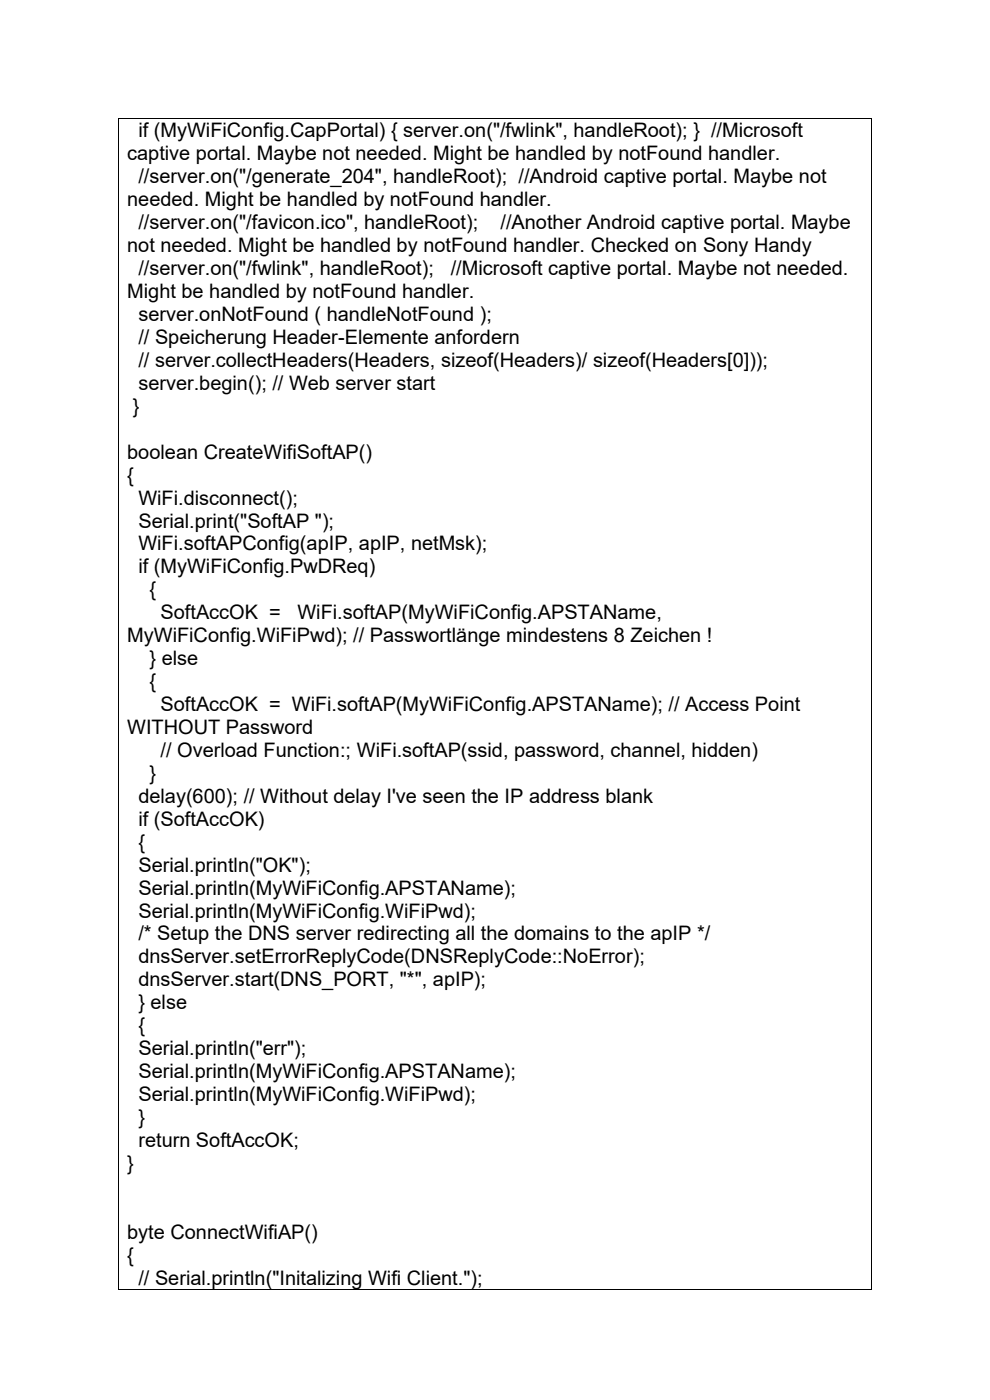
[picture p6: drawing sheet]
<svg xmlns="http://www.w3.org/2000/svg" width="210mm" height="297mm" viewBox="0 0 210 297" stroke-linecap="round" stroke-linejoin="round" font-family="sans-serif">
<defs><g id="words">
<g font-size="4.2">
<text x="29.4" y="29.1">if (MyWiFiConfig.CapPortal) { server.on(&quot;/fwlink&quot;, handleRoot); } //Microsoft</text>
<text x="27" y="34">captive portal. Maybe not needed. Might be handled by notFound handler.</text>
<text x="29.4" y="38.9">//server.on(&quot;/generate_204&quot;, handleRoot); //Android captive portal. Maybe not</text>
<text x="27" y="43.8">needed. Might be handled by notFound handler.</text>
<text x="27" y="53.5">not needed. Might be handled by notFound handler. Checked on Sony Handy</text>
<text x="29.4" y="48.6">//server.on(&quot;/favicon.ico&quot;, handleRoot);</text>
<text x="106.2" y="48.6">//Another Android captive portal. Maybe</text>
<text x="29.4" y="58.4">//server.on(&quot;/fwlink&quot;, handleRoot);</text>
<text x="95.6" y="58.4">//Microsoft captive portal. Maybe not needed.</text>
<text x="27" y="63.2">Might be handled by notFound handler.</text>
<text x="29.4" y="68.1">server.onNotFound ( handleNotFound );</text>
<text x="29.4" y="77.8">// server.collectHeaders(Headers, sizeof(Headers)/ sizeof(Headers[0]));</text>
<text x="29.4" y="73">// Speicherung Header-Elemente anfordern</text>
<text x="29.4" y="82.7">server.begin(); // Web server start</text>
<text x="28.2" y="87.6">}</text>
<text x="27" y="97.3">boolean CreateWifiSoftAP()</text>
<text x="27" y="102.2">{</text>
<text x="29.4" y="107">WiFi.disconnect();</text>
<text x="29.4" y="111.9">Serial.print(&quot;SoftAP &quot;);</text>
<text x="29.4" y="116.8">WiFi.softAPConfig(apIP, apIP, netMsk);</text>
<text x="29.4" y="121.6">if (MyWiFiConfig.PwDReq)</text>
<text x="31.7" y="126.5">{</text>
<text x="34.1" y="131.4">SoftAccOK =</text>
<text x="63.1" y="131.4">WiFi.softAP(MyWiFiConfig.APSTAName,</text>
<text x="27" y="136.2">MyWiFiConfig.WiFiPwd); // Passwortlänge mindestens 8 Zeichen !</text>
<text x="31.7" y="141.1">} else</text>
<text x="31.7" y="146">{</text>
<text x="27" y="155.7">WITHOUT Password</text>
<text x="34.1" y="150.9">SoftAccOK = WiFi.softAP(MyWiFiConfig.APSTAName); // Access Point</text>
<text x="34.1" y="160.6">// Overload Function:; WiFi.softAP(ssid, password, channel, hidden)</text>
<text x="31.7" y="165.5">}</text>
<text x="29.4" y="170.3">delay(600); // Without delay I've seen the IP address blank</text>
<text x="29.4" y="175.2">if (SoftAccOK)</text>
<text x="29.4" y="180.1">{</text>
<text x="29.4" y="184.9">Serial.println(&quot;OK&quot;);</text>
<text x="29.4" y="189.8">Serial.println(MyWiFiConfig.APSTAName);</text>
<text x="29.4" y="194.6">Serial.println(MyWiFiConfig.WiFiPwd);</text>
<text x="29.4" y="199.5">/* Setup the DNS server redirecting all the domains to the apIP */</text>
<text x="29.4" y="204.4">dnsServer.setErrorReplyCode(DNSReplyCode::NoError);</text>
<text x="29.4" y="209.3">dnsServer.start(DNS_PORT, &quot;*&quot;, apIP);</text>
<text x="29.4" y="214.1">} else</text>
<text x="29.4" y="219">{</text>
<text x="29.4" y="223.9">Serial.println(&quot;err&quot;);</text>
<text x="29.4" y="233.6">Serial.println(MyWiFiConfig.WiFiPwd);</text>
<text x="29.4" y="228.7">Serial.println(MyWiFiConfig.APSTAName);</text>
<text x="29.4" y="238.5">}</text>
<text x="29.4" y="243.3">return SoftAccOK;</text>
<text x="27" y="248.2">}</text>
<text x="27" y="262.8">byte ConnectWifiAP()</text>
<text x="27" y="267.7">{</text>
<text x="29.4" y="272.5">// Serial.println(&quot;Initalizing Wifi Client.&quot;);</text>
</g>
</g></defs>
<g fill="#000">
<path d="M25 25h.2v.2h-.2z" fill-rule="evenodd"/>
<path d="M25 25h.2v.2h-.2z" fill-rule="evenodd"/>
<path d="M184.8 25h.2v.2h-.2z" fill-rule="evenodd"/>
<path d="M184.8 25h.2v.2h-.2z" fill-rule="evenodd"/>
<path d="M25 273.5h.2v.1h-.2z" fill-rule="evenodd"/>
<path d="M25 273.5h.2v.1h-.2z" fill-rule="evenodd"/>
<path d="M184.8 273.5h.2v.1h-.2z" fill-rule="evenodd"/>
<path d="M184.8 273.5h.2v.1h-.2z" fill-rule="evenodd"/>
</g>
<path d="M25.1 25.2v248.3M25.2 25.1h159.6M184.9 25.2v248.3M25.2 273.5h159.6" fill="none" stroke="#000" stroke-width=".21"/>
<use href="#words"/>
</svg>
